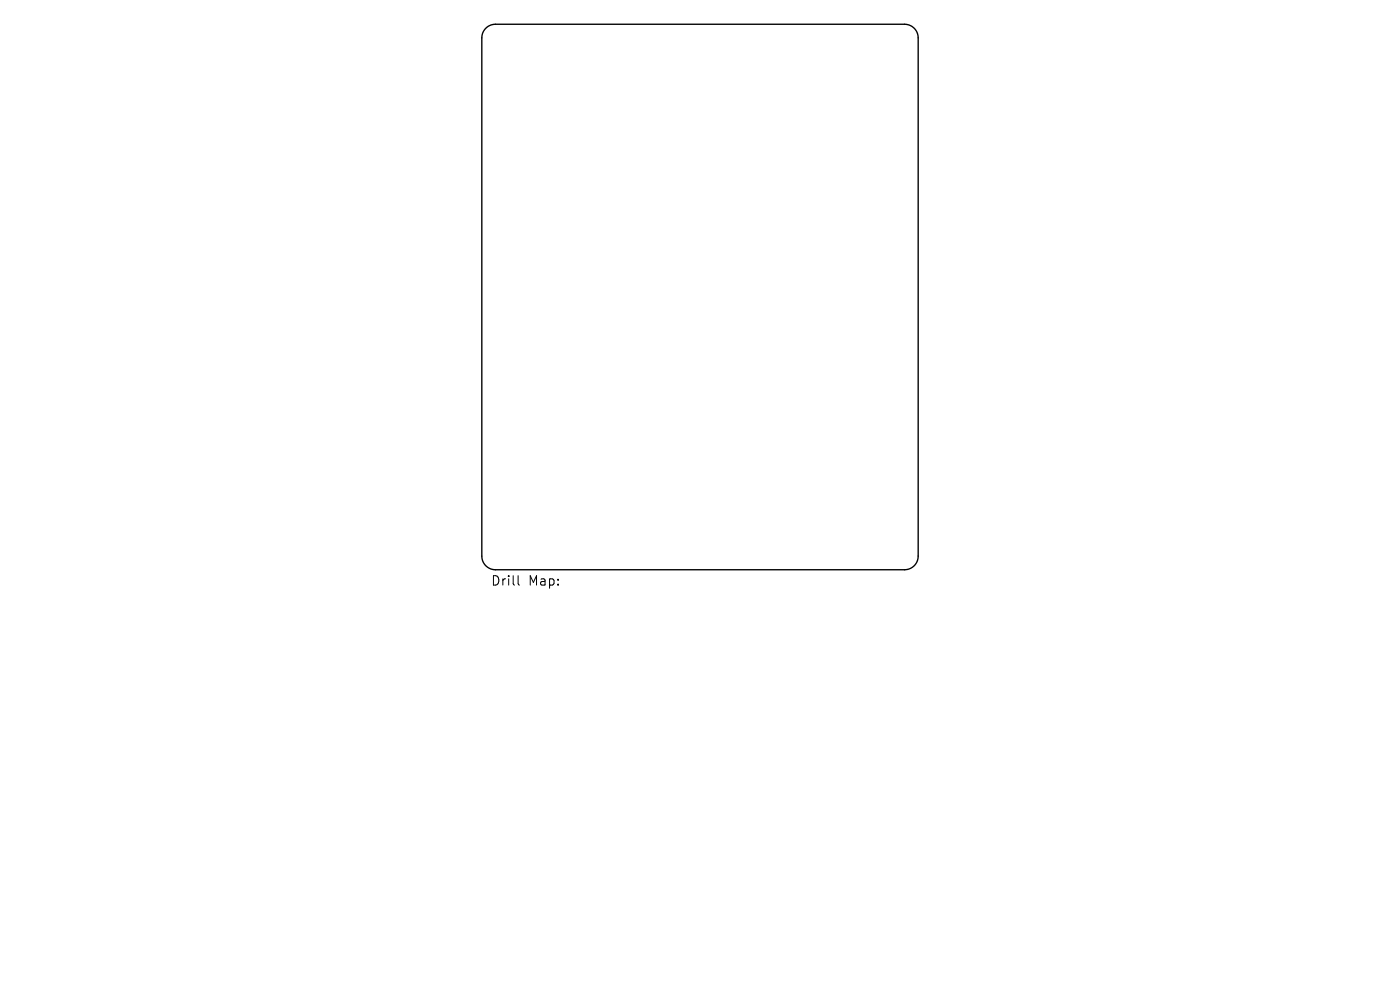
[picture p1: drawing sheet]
<svg xmlns="http://www.w3.org/2000/svg" width="297mm" height="210mm" viewBox="0 0 297 210" stroke-linecap="round" stroke-linejoin="round" font-family="sans-serif">
<defs><g id="words">
<g font-size="2.8">
<text x="104.1" y="124.5">Drill</text>
<text x="112.1" y="124.5">Map:</text>
</g>
</g></defs>
<path d="M103.1 6a2.9 2.9 0 0 1 2-.9h86.8a2.89 2.89 0 0 1 2.9 2.9v110a2.89 2.89 0 0 1-2.9 2.9h-86.8a2.89 2.89 0 0 1-2.9-2.9v-110a2.89 2.89 0 0 1 .9-2z" fill="none" stroke="#000" stroke-width=".29"/>
<path d="M109.9 122.1v1.7l.3 .3" fill="none" stroke="#000" stroke-width=".21"/>
<use href="#words"/>
</svg>
